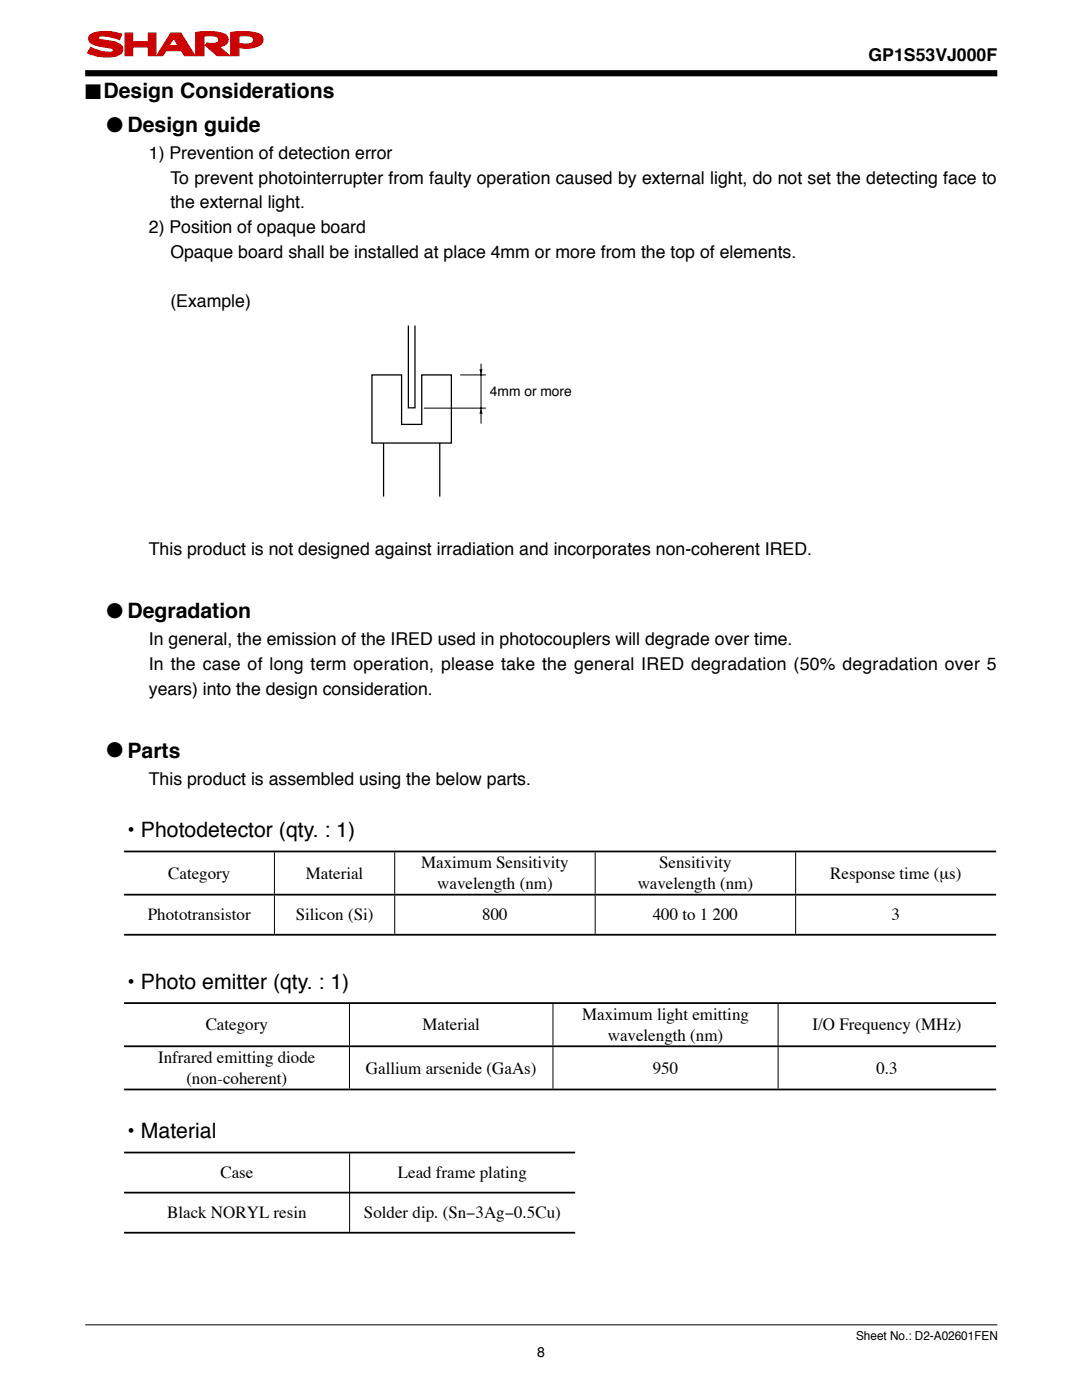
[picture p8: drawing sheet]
<svg xmlns="http://www.w3.org/2000/svg" width="216mm" height="279mm" viewBox="0 0 216 279" stroke-linecap="round" stroke-linejoin="round" font-family="sans-serif">
<defs><g id="words">
<g font-size="4.2">
<text x="17" y="19.7">■Design Considerations</text>
<text x="21.2" y="26.3">● Design guide</text>
<text x="21.2" y="123.3">● Degradation</text>
<text x="21.2" y="151.1">● Parts</text>
<text x="25.5" y="167.1">• Photodetector (qty. : 1)</text>
<text x="25.5" y="197.4">• Photo emitter (qty. : 1)</text>
<text x="25.5" y="227.2">• Material</text>
</g>
<g font-size="3.5">
<text x="173.3" y="12.1">GP1S53VJ000F</text>
<text x="29.7" y="31.7">1) Prevention of detection error</text>
<text x="34" y="36.7">To prevent photointerrupter from faulty operation caused by external light, do not set the detecting face to</text>
<text x="34" y="41.6">the external light.</text>
<text x="29.7" y="46.5">2) Position of opaque board</text>
<text x="34" y="51.5">Opaque board shall be installed at place 4mm or more from the top of elements.</text>
<text x="34" y="61.4">(Example)</text>
<text x="29.7" y="110.8">This product is not designed against irradiation and incorporates non-coherent IRED.</text>
<text x="29.7" y="128.7">In general, the emission of the IRED used in photocouplers will degrade over time.</text>
<text x="29.7" y="133.7">In the case of long term operation, please take the general IRED degradation (50% degradation over 5</text>
<text x="29.7" y="138.6">years) into the design consideration.</text>
<text x="29.7" y="156.6">This product is assembled using the below parts.</text>
</g>
<g font-size="3.4">
<text x="84" y="173.2">Maximum Sensitivity</text>
<text x="131.5" y="173.2">Sensitivity</text>
<text x="33.6" y="175.4">Category</text>
<text x="61" y="175.4">Material</text>
<text x="87.2" y="177.5">wavelength (nm)</text>
<text x="127.2" y="177.5">wavelength (nm)</text>
<text x="165.7" y="175.4">Response time (μs)</text>
<text x="29.5" y="183.7">Phototransistor</text>
<text x="59" y="183.7">Silicon (Si)</text>
<text x="96.2" y="183.7">800</text>
<text x="130.3" y="183.7">400 to 1 200</text>
<text x="177.9" y="183.7">3</text>
<text x="116.1" y="203.5">Maximum light emitting</text>
<text x="41" y="205.6">Category</text>
<text x="84.3" y="205.6">Material</text>
<text x="121.3" y="207.7">wavelength (nm)</text>
<text x="162.1" y="205.6">I/O Frequency (MHz)</text>
<text x="31.5" y="212.1">Infrared emitting diode</text>
<text x="73" y="214.2">Gallium arsenide (GaAs)</text>
<text x="130.3" y="214.2">950</text>
<text x="174.9" y="214.2">0.3</text>
<text x="37.2" y="216.4">(non-coherent)</text>
<text x="44" y="235.1">Case</text>
<text x="79.4" y="235.1">Lead frame plating</text>
<text x="33.3" y="243.1">Black NORYL resin</text>
<text x="72.6" y="243.1">Solder dip. (Sn−3Ag−0.5Cu)</text>
</g>
<g font-size="2.8">
<text x="97.8" y="78.9">4mm or more</text>
<text x="107.2" y="270.8">8</text>
</g>
<text font-size="2.5" x="170.8" y="267.5">Sheet No.: D2-A02601FEN</text>
</g></defs>
<path d="M17 264.4h182" fill="none" stroke="#000" stroke-width=".2"/>
<path d="M17 14.6h182" fill="none" stroke="#000" stroke-width="1.2" stroke-linecap="butt"/>
<path d="M17.9 7.1a1.12 1.12 0 0 0 .8 1.8l1.3 .4 2 .3a.52 .52 0 0 1 .5 .7 7 7 0 0 1-4.4-.8l-.6 1.1a8.7 8.7 0 0 0 6.2 .4 1.23 1.23 0 0 0 .8-1.3 1.23 1.23 0 0 0-1-1.1l-1.2-.3a5.8 5.8 0 0 1-2.7-.7 .87 .87 0 0 1 1.2-.4l1.6 .2 1.5 .5 .4-1.1a9 9 0 0 0-6 0zM46 6.5v4.6h1.7v-1.7a5.4 5.4 0 0 0 4.5-.7 1.34 1.34 0 0 0 .1-1.5 1.34 1.34 0 0 0-1.3-.6 14.7 14.7 0 0 0-5-.1zM47.7 7.2a5.3 5.3 0 0 1 2.6 .1 .79 .79 0 0 1 .2 1 .79 .79 0 0 1-.8 .5l-2-.2zM39.1 6.5v4.6h1.6v-3.9a5.3 5.3 0 0 1 2.6 .1 .7 .7 0 0 1 0 1.2l-1.2 .2-.8-.1-.3 .4 2.4 2.1h2.4l-2.1-1.8a1.46 1.46 0 0 0 1.5-.6 1.46 1.46 0 0 0 0-1.6 6.9 6.9 0 0 0-4.3-.8zM34.6 7.6l1 1.5h-1.9zM34.1 6.6l-2.8 4.5h1.2l.6-1h3.1l.6 1h2.1l-2.8-4.5zM25 6.6h1.5v1.8h3.1v-1.8h1.5v4.5h-1.5v-1.7h-3.1v1.7h-1.5z" fill="#c00"/>
<path d="M17.9 7.1a5.7 5.7 0 0 1 4.5-.7l1.9 .4-.4 1.1a7.6 7.6 0 0 0-4.1-.7l-.1 .2a.62 .62 0 0 0 .8 .6 9.8 9.8 0 0 1 3.4 .8 1.23 1.23 0 0 1 .6 1.4 1.23 1.23 0 0 1-1.1 .9 9.3 9.3 0 0 1-5.9-.5l.6-1.1a7 7 0 0 0 4.4 .8l.1-.2a1.15 1.15 0 0 0-1.2-.6 7.3 7.3 0 0 1-3.5-1.2l-.2-.8zM25 6.6h1.5v1.8h3.1v-1.8h1.5v4.5h-1.5v-1.7h-3.1v1.7h-1.5zM34.1 6.6h2l2.8 4.5h-2.1l-.6-1h-3.1l-.6 1h-1.2zM34.6 7.6l1 1.5h-1.9zM39.1 6.5a12.7 12.7 0 0 1 5.8 .3 1.32 1.32 0 0 1 .5 1.6 1.32 1.32 0 0 1-1.4 .9h-.3l2.1 1.8h-2.4l-2.4-2.1 .3-.4 .8 .1a1.85 1.85 0 0 0 1.5-.4 .94 .94 0 0 0-1.2-1.2l-1.7 .1v3.9h-1.6zM46 6.5a12.7 12.7 0 0 1 5.8 .3 1.34 1.34 0 0 1 .6 1.5 1.34 1.34 0 0 1-1.2 1 6.3 6.3 0 0 1-3.5 .1v1.7h-1.7zM47.7 7.2a5.3 5.3 0 0 1 2.6 .1 .79 .79 0 0 1 .2 1 .79 .79 0 0 1-.8 .5l-2-.2z" fill="none" stroke="#c00" stroke-width=".24"/>
<g fill="none" stroke="#000" stroke-width=".2">
<path d="M54.8 170.1v8.3M54.8 178.7v7.7M78.8 170.1v8.3M78.8 178.7v7.7M118.8 170.1v8.3M118.8 178.7v7.7M158.8 170.1v8.3M158.8 178.7v7.7M69.7 200.4v8.2M69.7 209v8.3M110.3 200.4v8.2M110.3 209v8.3"/>
<path d="M155.3 200.4v8.2M155.3 209v8.3M69.8 230.2v15.6"/>
</g>
<path d="M24.8 169.9h174M24.8 178.5h174M24.8 186.5h174M24.8 200.2h174M24.8 208.8h174M24.8 217.4h174M24.8 230h90M24.8 238h44.9M69.8 238h45M24.8 246h90" fill="none" stroke="#000" stroke-width=".35"/>
<path d="M74.2 74.8h5.9v9.9h4.1v-9.9h5.9v13.6h-15.9z" fill="#fff"/>
<path d="M74.2 74.8h5.9v9.9h4.1v-9.9h5.9v13.6h-15.9zM76.5 88.4v10.7M87.8 88.4v10.7" fill="none" stroke="#000" stroke-width=".25"/>
<path d="M91.8 74.8h5.1M96 72.6v11.9M84.6 81.5h12.3" fill="none" stroke="#000" stroke-width=".2"/>
<path d="M95.7 73.7h.6l-.3 1.1zM96 81.4l.3 1.2h-.6z" fill="#000"/>
<path d="M81.5 65h1.3v16.4h-1.3z" fill="#fff"/>
<path d="M81.5 65v16.4h1.3v-16.4" fill="none" stroke="#000" stroke-width=".25"/>
<use href="#words"/>
</svg>
